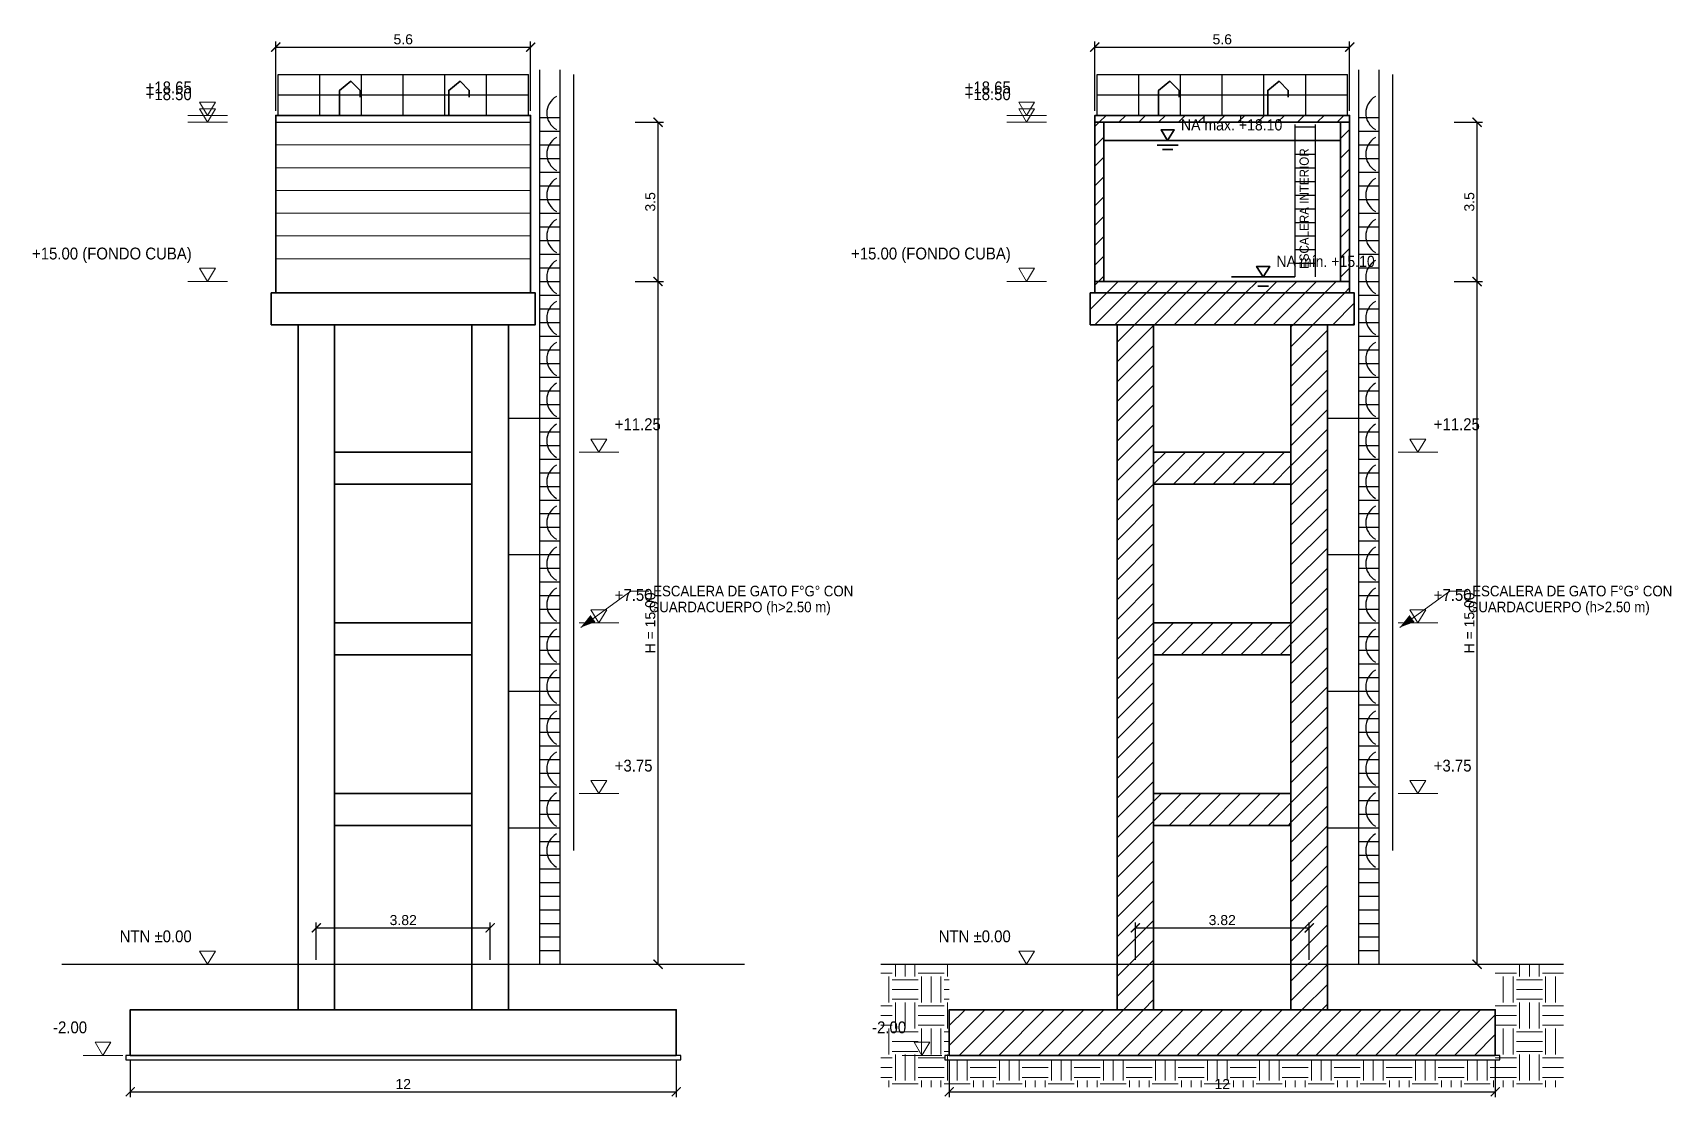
# Model space of a CAD drawing. Header units: metres. Extents: x 295850 to 310263, y 8095845 to 8104014.
# Drawn here: x 309991.86 to 310027.87, y 8099997.08 to 8100020.46 of the extents above; entities that cross this region are included whole.
import ezdxf
from ezdxf.enums import TextEntityAlignment as Align

# ---------------------------------------------------------------- set-up
doc = ezdxf.new("R2010")
doc.units = ezdxf.units.M
for name, color, linetype, lineweight in [('DET-CONCRETO', 7, 'Continuous', 35), ('DET-COTAS', 3, 'Continuous', 13), ('DET-HATCH', 8, 'Continuous', 9), ('DET-LINEA', 7, 'Continuous', 25), ('DET-OCULTO', 8, 'Continuous', 18), ('DET-TERRENO', 32, 'Continuous', 25), ('DET-TUB', 5, 'Continuous', 35), ('DET-TXT', 7, 'Continuous', 18)]:
    doc.layers.add(name, color=color, linetype=linetype, lineweight=lineweight)
doc.styles.add('ARIAL', font='arial.ttf')
doc.dimstyles.new('COTA_100', dxfattribs={"dimscale": 0.1, "dimtxt": 2.2, "dimasz": 2, "dimexe": 1.2, "dimexo": 1, "dimgap": 0.6, "dimtad": 1, "dimdsep": 46, "dimtxsty": 'ARIAL', "dimblk": 'ARCHTICK', "dimcen": 2.5, "dimclrd": 3, "dimclre": 3, "dimclrt": 7, "dimazin": 3, "dimtfac": 1, "dimtmove": 0, "dimatfit": 3, "dimarcsym": 0})

# ---------------------------------------------------------------- blocks, each defined once
blk = doc.blocks.new('_ARCHTICK')
at = {"color": 0, "linetype": 'ByBlock', "const_width": 0.15}
blk.add_lwpolyline([(-0.5, -0.5), (0.5, 0.5)], dxfattribs=at)
blk = doc.blocks.new('DET_TANQUE_ELEV')
at = {"layer": 'DET-TXT'}
h = blk.add_hatch(color=256, dxfattribs=at)
h.dxf.hatch_style = 1
h.paths.add_polyline_path([(310003.9, 8100007.4), (310004.2254, 8100007.5205), (310004.1149, 8100007.6725)])
at = {"layer": 'DET-CONCRETO'}
for points in [[(309997.2, 8100014.75), (310002.8, 8100014.75), (310002.8, 8100018.65), (309997.2, 8100018.65)], [(309997.1, 8100014.05), (310002.9, 8100014.05), (310002.9, 8100014.75), (309997.1, 8100014.75)], [(309997.69, 8099999), (309998.49, 8099999), (309998.49, 8100014.05), (309997.69, 8100014.05)], [(310001.51, 8099999), (310002.31, 8099999), (310002.31, 8100014.05), (310001.51, 8100014.05)], [(309998.49, 8100010.55), (310001.51, 8100010.55), (310001.51, 8100011.25), (309998.49, 8100011.25)], [(309998.49, 8100006.8), (310001.51, 8100006.8), (310001.51, 8100007.5), (309998.49, 8100007.5)], [(309998.49, 8100003.05), (310001.51, 8100003.05), (310001.51, 8100003.75), (309998.49, 8100003.75)], [(309994, 8099998), (310006, 8099998), (310006, 8099999), (309994, 8099999)]]:
    blk.add_lwpolyline(points, close=True, dxfattribs=at)
at = {"layer": 'DET-COTAS'}
for p, q in [((309995.265, 8100018.65), (309996.135, 8100018.65)), ((309995.265, 8100018.5), (309996.135, 8100018.5)), ((309995.265, 8100015), (309996.135, 8100015)), ((310003.865, 8100011.25), (310004.735, 8100011.25)), ((310003.865, 8100007.5), (310004.735, 8100007.5)), ((310003.865, 8100003.75), (310004.735, 8100003.75)), ((309995.265, 8100000), (309996.135, 8100000)), ((309992.965, 8099998), (309993.835, 8099998))]:
    blk.add_line(p, q, dxfattribs=at)
for points in [[(309995.7, 8100018.65), (309995.526, 8100018.94), (309995.874, 8100018.94), (309995.7, 8100018.65)], [(309995.7, 8100018.5), (309995.526, 8100018.79), (309995.874, 8100018.79), (309995.7, 8100018.5)], [(309995.7, 8100015), (309995.526, 8100015.29), (309995.874, 8100015.29), (309995.7, 8100015)], [(310004.3, 8100011.25), (310004.126, 8100011.54), (310004.474, 8100011.54), (310004.3, 8100011.25)], [(310004.3, 8100007.5), (310004.126, 8100007.79), (310004.474, 8100007.79), (310004.3, 8100007.5)], [(310004.3, 8100003.75), (310004.126, 8100004.04), (310004.474, 8100004.04), (310004.3, 8100003.75)], [(309995.7, 8100000), (309995.526, 8100000.29), (309995.874, 8100000.29), (309995.7, 8100000)], [(309993.4, 8099998), (309993.226, 8099998.29), (309993.574, 8099998.29), (309993.4, 8099998)]]:
    blk.add_lwpolyline(points, dxfattribs=at)
at = {"layer": 'DET-LINEA'}
for p, q in [((309997.25, 8100018.65), (309997.25, 8100019.55)), ((309997.25, 8100019.55), (310002.75, 8100019.55)), ((309998.1667, 8100018.65), (309998.1667, 8100019.55)), ((309999.0833, 8100018.65), (309999.0833, 8100019.55)), ((310000, 8100018.65), (310000, 8100019.55)), ((310000.9167, 8100018.65), (310000.9167, 8100019.55)), ((310001.8333, 8100018.65), (310001.8333, 8100019.55)), ((310002.75, 8100018.65), (310002.75, 8100019.55)), ((310003, 8100000), (310003, 8100019.65)), ((310003.45, 8100000), (310003.45, 8100019.65)), ((310003.75, 8100002.5), (310003.75, 8100019.55)), ((309997.25, 8100019.1), (310002.75, 8100019.1)), ((309997.2, 8100018.5), (310002.8, 8100018.5)), ((310003, 8100018.6), (310003.45, 8100018.6)), ((310003, 8100018.3), (310003.45, 8100018.3)), ((310003, 8100018), (310003.45, 8100018)), ((310003, 8100017.7), (310003.45, 8100017.7)), ((310003, 8100017.4), (310003.45, 8100017.4)), ((310003, 8100017.1), (310003.45, 8100017.1)), ((310003, 8100016.8), (310003.45, 8100016.8)), ((310003, 8100016.5), (310003.45, 8100016.5)), ((310003, 8100016.2), (310003.45, 8100016.2)), ((310003, 8100015.9), (310003.45, 8100015.9)), ((310003, 8100015.6), (310003.45, 8100015.6)), ((310003, 8100015.3), (310003.45, 8100015.3)), ((310003, 8100015), (310003.45, 8100015)), ((309997.2, 8100014.75), (310002.8, 8100014.75)), ((310003, 8100014.7), (310003.45, 8100014.7)), ((310003, 8100014.4), (310003.45, 8100014.4)), ((310003, 8100014.1), (310003.45, 8100014.1)), ((310003, 8100013.8), (310003.45, 8100013.8)), ((310003, 8100013.5), (310003.45, 8100013.5)), ((310003, 8100013.2), (310003.45, 8100013.2)), ((310003, 8100012.9), (310003.45, 8100012.9)), ((310003, 8100012.6), (310003.45, 8100012.6)), ((310003, 8100012.3), (310003.45, 8100012.3)), ((310002.31, 8100012), (310003, 8100012)), ((310003, 8100012), (310003.45, 8100012)), ((310003, 8100011.7), (310003.45, 8100011.7)), ((310003, 8100011.4), (310003.45, 8100011.4)), ((310003, 8100011.1), (310003.45, 8100011.1)), ((310003, 8100010.8), (310003.45, 8100010.8)), ((310003, 8100010.5), (310003.45, 8100010.5)), ((310003, 8100010.2), (310003.45, 8100010.2)), ((310003, 8100009.9), (310003.45, 8100009.9)), ((310003, 8100009.6), (310003.45, 8100009.6)), ((310003, 8100009.3), (310003.45, 8100009.3)), ((310002.31, 8100009), (310003, 8100009)), ((310003, 8100009), (310003.45, 8100009)), ((310003, 8100008.7), (310003.45, 8100008.7)), ((310003, 8100008.4), (310003.45, 8100008.4)), ((310003, 8100008.1), (310003.45, 8100008.1)), ((310003, 8100007.8), (310003.45, 8100007.8)), ((310003, 8100007.5), (310003.45, 8100007.5)), ((310003, 8100007.2), (310003.45, 8100007.2)), ((310003, 8100006.9), (310003.45, 8100006.9)), ((310003, 8100006.6), (310003.45, 8100006.6)), ((310003, 8100006.3), (310003.45, 8100006.3)), ((310002.31, 8100006), (310003, 8100006)), ((310003, 8100006), (310003.45, 8100006)), ((310003, 8100005.7), (310003.45, 8100005.7)), ((310003, 8100005.4), (310003.45, 8100005.4)), ((310003, 8100005.1), (310003.45, 8100005.1)), ((310003, 8100004.8), (310003.45, 8100004.8)), ((310003, 8100004.5), (310003.45, 8100004.5)), ((310003, 8100004.2), (310003.45, 8100004.2)), ((310003, 8100003.9), (310003.45, 8100003.9)), ((310003, 8100003.6), (310003.45, 8100003.6)), ((310003, 8100003.3), (310003.45, 8100003.3)), ((310002.31, 8100003), (310003, 8100003)), ((310003, 8100003), (310003.45, 8100003)), ((310003, 8100002.7), (310003.45, 8100002.7)), ((310003, 8100002.4), (310003.45, 8100002.4)), ((310003, 8100002.1), (310003.45, 8100002.1)), ((310003, 8100001.8), (310003.45, 8100001.8)), ((310003, 8100001.5), (310003.45, 8100001.5)), ((310003, 8100001.2), (310003.45, 8100001.2)), ((310003, 8100000.9), (310003.45, 8100000.9)), ((310003, 8100000.6), (310003.45, 8100000.6)), ((310003, 8100000.3), (310003.45, 8100000.3))]:
    blk.add_line(p, q, dxfattribs=at)
blk.add_lwpolyline([(309993.9, 8099997.9), (310006.1, 8099997.9), (310006.1, 8099998), (309993.9, 8099998)], close=True, dxfattribs=at)
for centre in [(310003.575, 8100018.7), (310003.575, 8100017.8), (310003.575, 8100016.9), (310003.575, 8100016), (310003.575, 8100015.1), (310003.575, 8100014.2), (310003.575, 8100013.3), (310003.575, 8100012.4), (310003.575, 8100011.5), (310003.575, 8100010.6), (310003.575, 8100009.7), (310003.575, 8100008.8), (310003.575, 8100007.9), (310003.575, 8100007), (310003.575, 8100006.1), (310003.575, 8100005.2), (310003.575, 8100004.3), (310003.575, 8100003.4), (310003.575, 8100002.5)]:
    blk.add_arc(centre, 0.42, 120, 240, dxfattribs=at)
at = {"layer": 'DET-OCULTO'}
for p, q in [((309997.2, 8100018), (310002.8, 8100018)), ((309997.2, 8100017.5), (310002.8, 8100017.5)), ((309997.2, 8100017), (310002.8, 8100017)), ((309997.2, 8100016.5), (310002.8, 8100016.5)), ((309997.2, 8100016), (310002.8, 8100016)), ((309997.2, 8100015.5), (310002.8, 8100015.5))]:
    blk.add_line(p, q, dxfattribs=at)
at = {"layer": 'DET-TERRENO'}
blk.add_line((309992.5, 8100000), (310007.5, 8100000), dxfattribs=at)
at = {"layer": 'DET-TUB'}
for points in [[(309998.6, 8100018.65), (309998.6, 8100019.2), (309998.85, 8100019.4), (309999.05, 8100019.2), (309999.05, 8100019.05)], [(310001, 8100018.65), (310001, 8100019.2), (310001.25, 8100019.4), (310001.45, 8100019.2), (310001.45, 8100019.05)]]:
    blk.add_lwpolyline(points, dxfattribs=at)
at = {"layer": 'DET-TXT'}
blk.add_lwpolyline([(310003.9, 8100007.4), (310005, 8100008.2), (310005.4, 8100008.2)], dxfattribs=at)
at = {"layer": 'DET-COTAS', "style": 'ARIAL', "width": 0.9}
for s, p in [('+18.65', (309995.352, 8100019.056)), ('+18.50', (309995.352, 8100018.906)), ('+15.00 (FONDO CUBA)', (309995.352, 8100015.406)), ('NTN ±0.00', (309995.352, 8100000.406)), ('-2.00', (309993.052, 8099998.406))]:
    blk.add_text(s, height=0.261, dxfattribs=at).set_placement(p, align=Align.BOTTOM_RIGHT)
for s, p in [('+11.25', (310004.648, 8100011.656)), ('+7.50', (310004.648, 8100007.906)), ('+3.75', (310004.648, 8100004.156))]:
    blk.add_text(s, height=0.261, dxfattribs=at).set_placement(p, align=Align.BOTTOM_LEFT)
at = {"layer": 'DET-TXT', "style": 'ARIAL', "width": 0.9}
for s, p in [('ESCALERA DE GATO F°G° CON', (310005.4928, 8100008.2)), ('GUARDACUERPO (h>2.50 m)', (310005.4, 8100007.85))]:
    blk.add_text(s, height=0.232, dxfattribs=at).set_placement(p, align=Align.MIDDLE_LEFT)
at = {"layer": 'DET-COTAS'}
for base, p1, p2 in [((309997.2, 8100020.15), (309997.2, 8100018.65), (310002.8, 8100018.65)), ((309998.09, 8100000.8), (309998.09, 8100000), (310001.91, 8100000)), ((309994, 8099997.2), (309994, 8099998), (310006, 8099998))]:
    blk.add_linear_dim(base=base, p1=p1, p2=p2, dimstyle='COTA_100', dxfattribs=at).render()
blk.add_linear_dim(base=(310005.6, 8100015), p1=(310005, 8100015), p2=(310005, 8100018.5), angle=90, dimstyle='COTA_100', dxfattribs=at).render()
blk.add_linear_dim(base=(310005.6, 8100000), p1=(310005, 8100000), p2=(310005, 8100015), angle=90, text='H = 15.00', dimstyle='COTA_100', dxfattribs=at).render()
blk = doc.blocks.new('DET_TANQUE_CORTE')
at = {"layer": 'DET-HATCH'}
h = blk.add_hatch(dxfattribs=at)
h.set_pattern_fill('ANSI31', scale=0.097007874)
h.paths.add_polyline_path([(310015.2, 8100018.5), (310020.8, 8100018.5), (310020.8, 8100018.65), (310015.2, 8100018.65)])
h = blk.add_hatch(dxfattribs=at)
h.set_pattern_fill('ANSI31', scale=0.097007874)
h.paths.add_polyline_path([(310015.2, 8100015), (310015.4, 8100015), (310015.4, 8100018.5), (310015.2, 8100018.5)])
h = blk.add_hatch(dxfattribs=at)
h.set_pattern_fill('ANSI31', scale=0.097007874)
h.paths.add_polyline_path([(310020.6, 8100015), (310020.8, 8100015), (310020.8, 8100018.5), (310020.6, 8100018.5)])
h = blk.add_hatch(dxfattribs=at)
h.set_pattern_fill('ANSI31', scale=0.097007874)
h.paths.add_polyline_path([(310015.2, 8100014.75), (310020.8, 8100014.75), (310020.8, 8100015), (310015.2, 8100015)])
h = blk.add_hatch(dxfattribs=at)
h.set_pattern_fill('ANSI31', scale=0.097007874)
h.paths.add_polyline_path([(310015.1, 8100014.05), (310020.9, 8100014.05), (310020.9, 8100014.75), (310015.1, 8100014.75)])
h = blk.add_hatch(dxfattribs=at)
h.set_pattern_fill('ANSI31', scale=0.097007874)
h.paths.add_polyline_path([(310015.69, 8099999), (310016.49, 8099999), (310016.49, 8100014.05), (310015.69, 8100014.05)])
h = blk.add_hatch(dxfattribs=at)
h.set_pattern_fill('ANSI31', scale=0.097007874)
h.paths.add_polyline_path([(310019.51, 8099999), (310020.31, 8099999), (310020.31, 8100014.05), (310019.51, 8100014.05)])
h = blk.add_hatch(dxfattribs=at)
h.set_pattern_fill('ANSI31', scale=0.097007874)
h.paths.add_polyline_path([(310016.49, 8100010.55), (310019.51, 8100010.55), (310019.51, 8100011.25), (310016.49, 8100011.25)])
h = blk.add_hatch(dxfattribs=at)
h.set_pattern_fill('ANSI31', scale=0.097007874)
h.paths.add_polyline_path([(310016.49, 8100006.8), (310019.51, 8100006.8), (310019.51, 8100007.5), (310016.49, 8100007.5)])
h = blk.add_hatch(dxfattribs=at)
h.set_pattern_fill('ANSI31', scale=0.097007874)
h.paths.add_polyline_path([(310016.49, 8100003.05), (310019.51, 8100003.05), (310019.51, 8100003.75), (310016.49, 8100003.75)])
h = blk.add_hatch(dxfattribs=at)
h.set_pattern_fill('EARTH', scale=0.09)
h.paths.add_polyline_path([(310010.5, 8100000), (310012, 8100000), (310012, 8099997.9), (310024, 8099997.9), (310024, 8100000), (310025.5, 8100000), (310025.5, 8099997.3), (310010.5, 8099997.3)])
h = blk.add_hatch(dxfattribs=at)
h.set_pattern_fill('ANSI31', scale=0.097007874)
h.paths.add_polyline_path([(310012, 8099998), (310024, 8099998), (310024, 8099999), (310012, 8099999)])
at = {"layer": 'DET-TXT'}
h = blk.add_hatch(color=256, dxfattribs=at)
h.dxf.hatch_style = 1
h.paths.add_polyline_path([(310021.9, 8100007.4), (310022.2254, 8100007.5205), (310022.1149, 8100007.6725)])
at = {"layer": 'DET-CONCRETO'}
for points in [[(310015.2, 8100018.5), (310020.8, 8100018.5), (310020.8, 8100018.65), (310015.2, 8100018.65)], [(310015.2, 8100015), (310015.4, 8100015), (310015.4, 8100018.5), (310015.2, 8100018.5)], [(310020.6, 8100015), (310020.8, 8100015), (310020.8, 8100018.5), (310020.6, 8100018.5)], [(310015.2, 8100014.75), (310020.8, 8100014.75), (310020.8, 8100015), (310015.2, 8100015)], [(310015.1, 8100014.05), (310020.9, 8100014.05), (310020.9, 8100014.75), (310015.1, 8100014.75)], [(310015.69, 8099999), (310016.49, 8099999), (310016.49, 8100014.05), (310015.69, 8100014.05)], [(310019.51, 8099999), (310020.31, 8099999), (310020.31, 8100014.05), (310019.51, 8100014.05)], [(310016.49, 8100010.55), (310019.51, 8100010.55), (310019.51, 8100011.25), (310016.49, 8100011.25)], [(310016.49, 8100006.8), (310019.51, 8100006.8), (310019.51, 8100007.5), (310016.49, 8100007.5)], [(310016.49, 8100003.05), (310019.51, 8100003.05), (310019.51, 8100003.75), (310016.49, 8100003.75)], [(310012, 8099998), (310024, 8099998), (310024, 8099999), (310012, 8099999)]]:
    blk.add_lwpolyline(points, close=True, dxfattribs=at)
at = {"layer": 'DET-COTAS'}
for p, q in [((310013.265, 8100018.65), (310014.135, 8100018.65)), ((310013.265, 8100018.5), (310014.135, 8100018.5)), ((310013.265, 8100015), (310014.135, 8100015)), ((310021.865, 8100011.25), (310022.735, 8100011.25)), ((310021.865, 8100007.5), (310022.735, 8100007.5)), ((310021.865, 8100003.75), (310022.735, 8100003.75)), ((310013.265, 8100000), (310014.135, 8100000)), ((310010.965, 8099998), (310011.835, 8099998))]:
    blk.add_line(p, q, dxfattribs=at)
for points in [[(310013.7, 8100018.65), (310013.526, 8100018.94), (310013.874, 8100018.94), (310013.7, 8100018.65)], [(310013.7, 8100018.5), (310013.526, 8100018.79), (310013.874, 8100018.79), (310013.7, 8100018.5)], [(310013.7, 8100015), (310013.526, 8100015.29), (310013.874, 8100015.29), (310013.7, 8100015)], [(310022.3, 8100011.25), (310022.126, 8100011.54), (310022.474, 8100011.54), (310022.3, 8100011.25)], [(310022.3, 8100007.5), (310022.126, 8100007.79), (310022.474, 8100007.79), (310022.3, 8100007.5)], [(310022.3, 8100003.75), (310022.126, 8100004.04), (310022.474, 8100004.04), (310022.3, 8100003.75)], [(310013.7, 8100000), (310013.526, 8100000.29), (310013.874, 8100000.29), (310013.7, 8100000)], [(310011.4, 8099998), (310011.226, 8099998.29), (310011.574, 8099998.29), (310011.4, 8099998)]]:
    blk.add_lwpolyline(points, dxfattribs=at)
at = {"layer": 'DET-LINEA'}
for p, q in [((310015.25, 8100018.65), (310015.25, 8100019.55)), ((310015.25, 8100019.55), (310020.75, 8100019.55)), ((310016.1667, 8100018.65), (310016.1667, 8100019.55)), ((310017.0833, 8100018.65), (310017.0833, 8100019.55)), ((310018, 8100018.65), (310018, 8100019.55)), ((310018.9167, 8100018.65), (310018.9167, 8100019.55)), ((310019.8333, 8100018.65), (310019.8333, 8100019.55)), ((310020.75, 8100018.65), (310020.75, 8100019.55)), ((310021, 8100000), (310021, 8100019.65)), ((310021.45, 8100000), (310021.45, 8100019.65)), ((310021.75, 8100002.5), (310021.75, 8100019.55)), ((310015.25, 8100019.1), (310020.75, 8100019.1)), ((310019.6, 8100015.1), (310019.6, 8100018.45)), ((310019.6, 8100018.4), (310020.05, 8100018.4)), ((310020.05, 8100015.1), (310020.05, 8100018.45)), ((310021, 8100018.6), (310021.45, 8100018.6)), ((310019.6, 8100018.1), (310020.05, 8100018.1)), ((310021, 8100018.3), (310021.45, 8100018.3)), ((310019.6, 8100017.8), (310020.05, 8100017.8)), ((310021, 8100018), (310021.45, 8100018)), ((310021, 8100017.7), (310021.45, 8100017.7)), ((310019.6, 8100017.5), (310020.05, 8100017.5)), ((310021, 8100017.4), (310021.45, 8100017.4)), ((310019.6, 8100017.2), (310020.05, 8100017.2)), ((310021, 8100017.1), (310021.45, 8100017.1)), ((310019.6, 8100016.9), (310020.05, 8100016.9)), ((310019.6, 8100016.6), (310020.05, 8100016.6)), ((310021, 8100016.8), (310021.45, 8100016.8)), ((310019.6, 8100016.3), (310020.05, 8100016.3)), ((310021, 8100016.5), (310021.45, 8100016.5)), ((310019.6, 8100016), (310020.05, 8100016)), ((310021, 8100016.2), (310021.45, 8100016.2)), ((310021, 8100015.9), (310021.45, 8100015.9)), ((310019.6, 8100015.7), (310020.05, 8100015.7)), ((310021, 8100015.6), (310021.45, 8100015.6)), ((310019.6, 8100015.4), (310020.05, 8100015.4)), ((310021, 8100015.3), (310021.45, 8100015.3)), ((310021, 8100015), (310021.45, 8100015)), ((310021, 8100014.7), (310021.45, 8100014.7)), ((310021, 8100014.4), (310021.45, 8100014.4)), ((310021, 8100014.1), (310021.45, 8100014.1)), ((310021, 8100013.8), (310021.45, 8100013.8)), ((310021, 8100013.5), (310021.45, 8100013.5)), ((310021, 8100013.2), (310021.45, 8100013.2)), ((310021, 8100012.9), (310021.45, 8100012.9)), ((310021, 8100012.6), (310021.45, 8100012.6)), ((310021, 8100012.3), (310021.45, 8100012.3)), ((310020.31, 8100012), (310021, 8100012)), ((310021, 8100012), (310021.45, 8100012)), ((310021, 8100011.7), (310021.45, 8100011.7)), ((310021, 8100011.4), (310021.45, 8100011.4)), ((310021, 8100011.1), (310021.45, 8100011.1)), ((310021, 8100010.8), (310021.45, 8100010.8)), ((310021, 8100010.5), (310021.45, 8100010.5)), ((310021, 8100010.2), (310021.45, 8100010.2)), ((310021, 8100009.9), (310021.45, 8100009.9)), ((310021, 8100009.6), (310021.45, 8100009.6)), ((310021, 8100009.3), (310021.45, 8100009.3)), ((310020.31, 8100009), (310021, 8100009)), ((310021, 8100009), (310021.45, 8100009)), ((310021, 8100008.7), (310021.45, 8100008.7)), ((310021, 8100008.4), (310021.45, 8100008.4)), ((310021, 8100008.1), (310021.45, 8100008.1)), ((310021, 8100007.8), (310021.45, 8100007.8)), ((310021, 8100007.5), (310021.45, 8100007.5)), ((310021, 8100007.2), (310021.45, 8100007.2)), ((310021, 8100006.9), (310021.45, 8100006.9)), ((310021, 8100006.6), (310021.45, 8100006.6)), ((310021, 8100006.3), (310021.45, 8100006.3)), ((310020.31, 8100006), (310021, 8100006)), ((310021, 8100006), (310021.45, 8100006)), ((310021, 8100005.7), (310021.45, 8100005.7)), ((310021, 8100005.4), (310021.45, 8100005.4)), ((310021, 8100005.1), (310021.45, 8100005.1)), ((310021, 8100004.8), (310021.45, 8100004.8)), ((310021, 8100004.5), (310021.45, 8100004.5)), ((310021, 8100004.2), (310021.45, 8100004.2)), ((310021, 8100003.9), (310021.45, 8100003.9)), ((310021, 8100003.6), (310021.45, 8100003.6)), ((310021, 8100003.3), (310021.45, 8100003.3)), ((310020.31, 8100003), (310021, 8100003)), ((310021, 8100003), (310021.45, 8100003)), ((310021, 8100002.7), (310021.45, 8100002.7)), ((310021, 8100002.4), (310021.45, 8100002.4)), ((310021, 8100002.1), (310021.45, 8100002.1)), ((310021, 8100001.8), (310021.45, 8100001.8)), ((310021, 8100001.5), (310021.45, 8100001.5)), ((310021, 8100001.2), (310021.45, 8100001.2)), ((310021, 8100000.9), (310021.45, 8100000.9)), ((310021, 8100000.6), (310021.45, 8100000.6)), ((310021, 8100000.3), (310021.45, 8100000.3))]:
    blk.add_line(p, q, dxfattribs=at)
blk.add_lwpolyline([(310017.6, 8100018.5), (310017.6, 8100018.65), (310018.4, 8100018.65), (310018.4, 8100018.5)], dxfattribs=at)
blk.add_lwpolyline([(310011.9, 8099997.9), (310024.1, 8099997.9), (310024.1, 8099998), (310011.9, 8099998)], close=True, dxfattribs=at)
for centre in [(310021.575, 8100018.7), (310021.575, 8100017.8), (310021.575, 8100016.9), (310021.575, 8100016), (310021.575, 8100015.1), (310021.575, 8100014.2), (310021.575, 8100013.3), (310021.575, 8100012.4), (310021.575, 8100011.5), (310021.575, 8100010.6), (310021.575, 8100009.7), (310021.575, 8100008.8), (310021.575, 8100007.9), (310021.575, 8100007), (310021.575, 8100006.1), (310021.575, 8100005.2), (310021.575, 8100004.3), (310021.575, 8100003.4), (310021.575, 8100002.5)]:
    blk.add_arc(centre, 0.42, 120, 240, dxfattribs=at)
at = {"layer": 'DET-TERRENO'}
blk.add_line((310010.5, 8100000), (310025.5, 8100000), dxfattribs=at)
at = {"layer": 'DET-TUB'}
for p, q in [((310015.4, 8100018.1), (310020.6, 8100018.1)), ((310016.104, 8100018.1), (310017.496, 8100018.1)), ((310016.568, 8100017.9985), (310017.032, 8100017.9985)), ((310016.684, 8100017.897), (310016.916, 8100017.897)), ((310018.204, 8100015.1), (310019.596, 8100015.1)), ((310018.668, 8100014.9985), (310019.132, 8100014.9985)), ((310018.784, 8100014.897), (310019.016, 8100014.897))]:
    blk.add_line(p, q, dxfattribs=at)
for points in [[(310016.6, 8100018.65), (310016.6, 8100019.2), (310016.85, 8100019.4), (310017.05, 8100019.2), (310017.05, 8100019.05)], [(310019, 8100018.65), (310019, 8100019.2), (310019.25, 8100019.4), (310019.45, 8100019.2), (310019.45, 8100019.05)], [(310016.8, 8100018.1), (310016.655, 8100018.332), (310016.945, 8100018.332), (310016.8, 8100018.1)], [(310018.9, 8100015.1), (310018.755, 8100015.332), (310019.045, 8100015.332), (310018.9, 8100015.1)]]:
    blk.add_lwpolyline(points, dxfattribs=at)
at = {"layer": 'DET-TXT'}
blk.add_lwpolyline([(310021.9, 8100007.4), (310023, 8100008.2), (310023.4, 8100008.2)], dxfattribs=at)
at = {"layer": 'DET-COTAS', "style": 'ARIAL', "width": 0.9}
for s, p in [('+18.65', (310013.352, 8100019.056)), ('+18.50', (310013.352, 8100018.906)), ('+15.00 (FONDO CUBA)', (310013.352, 8100015.406)), ('NTN ±0.00', (310013.352, 8100000.406)), ('-2.00', (310011.052, 8099998.406))]:
    blk.add_text(s, height=0.261, dxfattribs=at).set_placement(p, align=Align.BOTTOM_RIGHT)
for s, p in [('+11.25', (310022.648, 8100011.656)), ('+7.50', (310022.648, 8100007.906)), ('+3.75', (310022.648, 8100004.156))]:
    blk.add_text(s, height=0.261, dxfattribs=at).set_placement(p, align=Align.BOTTOM_LEFT)
at = {"layer": 'DET-TUB', "style": 'ARIAL', "width": 0.9}
for s, p in [('NA máx. +18.10', (310017.09, 8100018.245)), ('NA mín. +15.10', (310019.19, 8100015.245))]:
    blk.add_text(s, height=0.2465, dxfattribs=at).set_placement(p, align=Align.BOTTOM_LEFT)
at = {"layer": 'DET-TXT', "style": 'ARIAL', "width": 0.9}
blk.add_text('ESCALERA INTERIOR', height=0.203, rotation=90, dxfattribs=at).set_placement((310019.8, 8100016.6), align=Align.MIDDLE_CENTER)
for s, p in [('ESCALERA DE GATO F°G° CON', (310023.4928, 8100008.2)), ('GUARDACUERPO (h>2.50 m)', (310023.4, 8100007.85))]:
    blk.add_text(s, height=0.232, dxfattribs=at).set_placement(p, align=Align.MIDDLE_LEFT)
at = {"layer": 'DET-COTAS'}
for base, p1, p2 in [((310015.2, 8100020.15), (310015.2, 8100018.65), (310020.8, 8100018.65)), ((310016.09, 8100000.8), (310016.09, 8100000), (310019.91, 8100000)), ((310012, 8099997.2), (310012, 8099998), (310024, 8099998))]:
    blk.add_linear_dim(base=base, p1=p1, p2=p2, dimstyle='COTA_100', dxfattribs=at).render()
blk.add_linear_dim(base=(310023.6, 8100015), p1=(310023, 8100015), p2=(310023, 8100018.5), angle=90, dimstyle='COTA_100', dxfattribs=at).render()
blk.add_linear_dim(base=(310023.6, 8100000), p1=(310023, 8100000), p2=(310023, 8100015), angle=90, text='H = 15.00', dimstyle='COTA_100', dxfattribs=at).render()

msp = doc.modelspace()

# ---------------------------------------------------------------- block references
at = {"layer": 'DET-LINEA'}
for name in ['DET_TANQUE_ELEV', 'DET_TANQUE_CORTE']:
    msp.add_blockref(name, (0, 0), dxfattribs=at)

doc.saveas('drawing.dxf')
